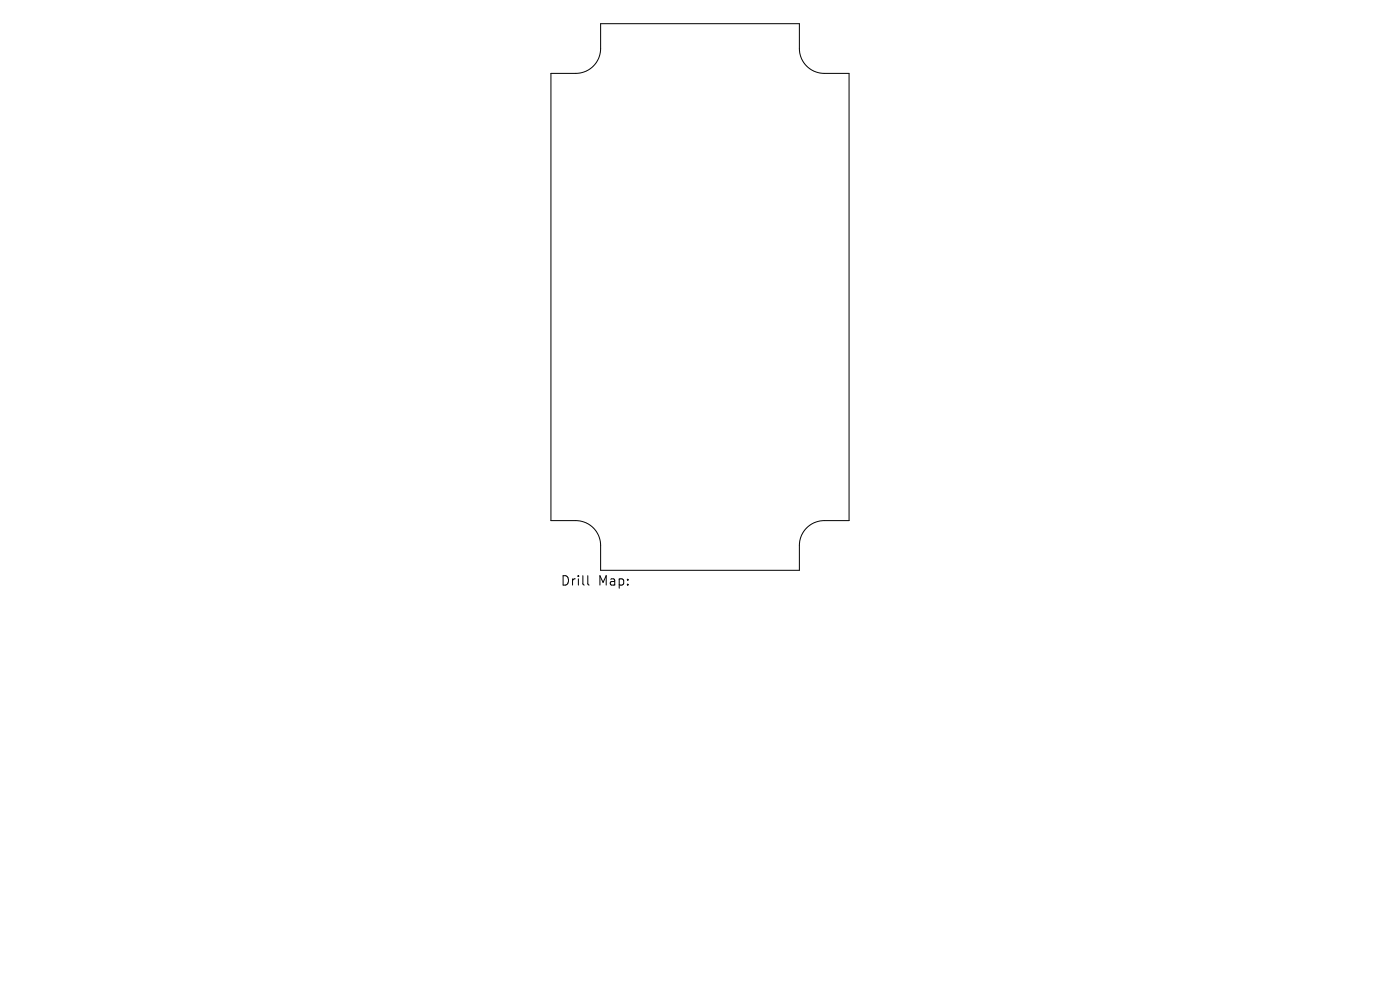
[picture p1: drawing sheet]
<svg xmlns="http://www.w3.org/2000/svg" width="297mm" height="210mm" viewBox="0 0 297 210" stroke-linecap="round" stroke-linejoin="round" font-family="sans-serif">
<defs><g id="words">
<g font-size="2.8">
<text x="118.9" y="124.5">Drill</text>
<text x="126.9" y="124.5">Map:</text>
</g>
</g></defs>
<path d="M116.9 15.6h5.2a5.3 5.3 0 0 0 5.3-5.3v-5.3h42.2v5.3a5.3 5.3 0 0 0 5.3 5.3h5.2v94.8h-5.2a5.3 5.3 0 0 0-5.3 5.3v5.3h-42.2v-5.3a5.3 5.3 0 0 0-5.3-5.3h-5.2zM124.7 122.1v1.7l.3 .3" fill="none" stroke="#000" stroke-width=".21"/>
<use href="#words"/>
</svg>
